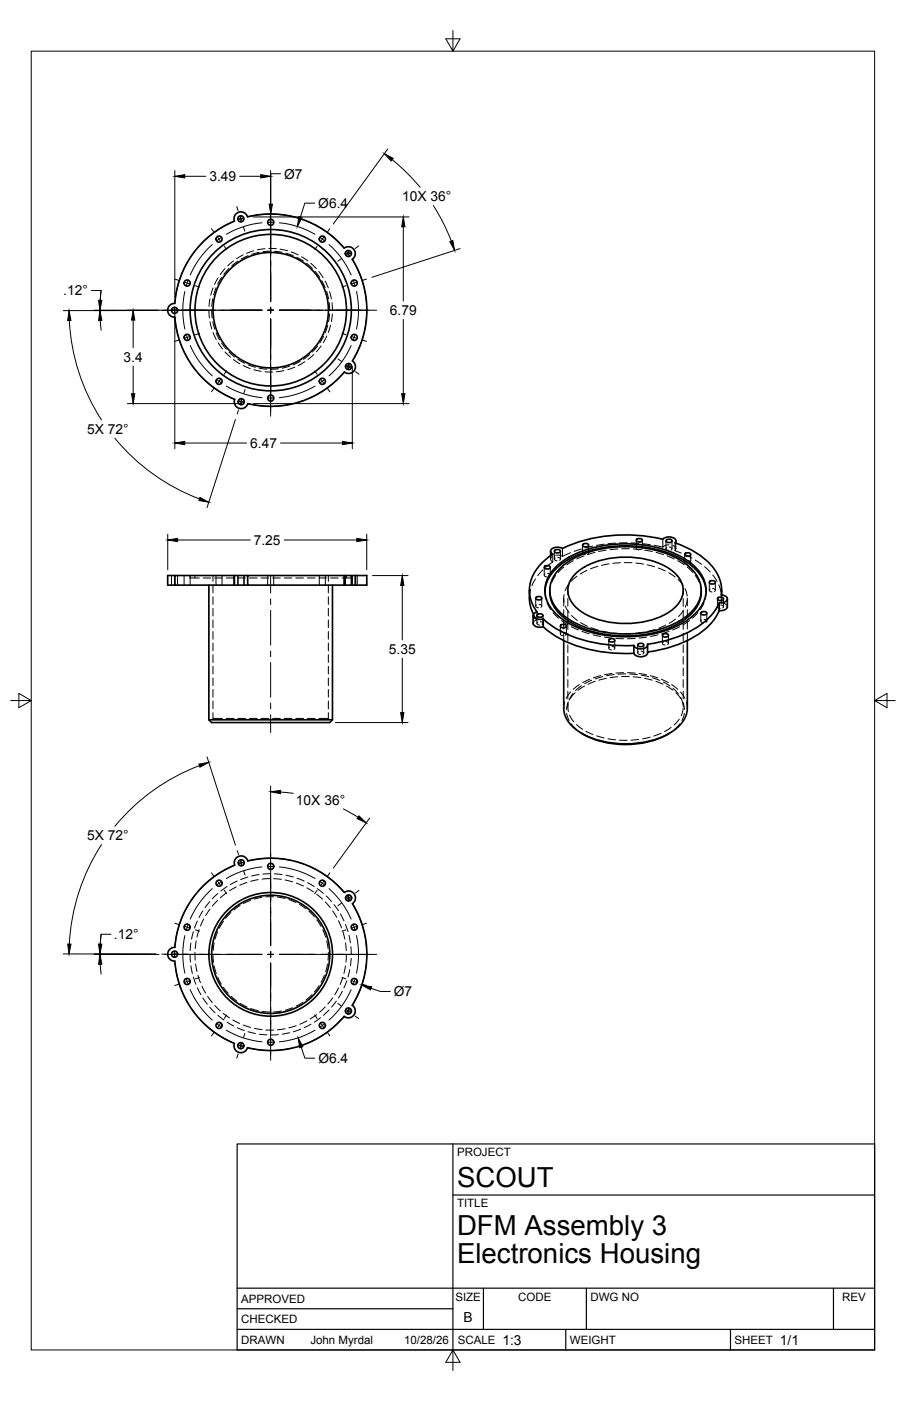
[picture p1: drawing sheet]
<svg xmlns="http://www.w3.org/2000/svg" width="279mm" height="432mm" viewBox="0 0 279 432" stroke-linecap="round" stroke-linejoin="round" font-family="sans-serif">
<defs><g id="words">
<g font-size="8.5">
<text x="140.9" y="365.8">SCOUT</text>
<text x="140.9" y="380.8">DFM Assembly 3</text>
<text x="140.9" y="389.4">Electronics Housing</text>
</g>
<g font-size="4.3">
<text x="64.6" y="55.8">3.49</text>
<text x="87.7" y="55">Ø7</text>
<text x="98.1" y="64.1">Ø6.4</text>
<text x="124" y="62.1">10X 36°</text>
<text x="19.5" y="91.1">.12°</text>
<text x="120.2" y="97.1">6.79</text>
<text x="38.1" y="111.5">3.4</text>
<text x="26.9" y="133.8">5X 72°</text>
<text x="77.2" y="138">6.47</text>
<text x="78.3" y="167.9">7.25</text>
<text x="119.9" y="201.5">5.35</text>
<text x="91.3" y="248">10X 36°</text>
<text x="26.9" y="259">5X 72°</text>
<text x="35.1" y="289.5">.12°</text>
<text x="121.5" y="307">Ø7</text>
<text x="98.2" y="327.6">Ø6.4</text>
<text x="143" y="407.5">B</text>
<text x="154.9" y="414.4">1:3</text>
<text x="240.5" y="414.4">1/1</text>
</g>
<g font-size="3.5">
<text x="140.9" y="356.4">PROJECT</text>
<text x="140.9" y="372.1">TITLE</text>
<text x="74.4" y="401.5">APPROVED</text>
<text x="140.4" y="400.8">SIZE</text>
<text x="159.8" y="400.8">CODE</text>
<text x="182.1" y="400.8">DWG NO</text>
<text x="259.7" y="400.8">REV</text>
<text x="74.4" y="407.8">CHECKED</text>
<text x="74.4" y="414.2">DRAWN</text>
<text x="95.7" y="414.2">John Myrdal</text>
<text x="124.6" y="414.2">10/28/26</text>
<text x="141.2" y="414.2">SCALE</text>
<text x="175.7" y="414.2">WEIGHT</text>
<text x="226.5" y="414.2">SHEET</text>
</g>
</g></defs>
<!-- layer: Visible -->
<g fill="none" stroke="#000" stroke-width=".51">
<path d="M106.1 76.5a2.13 2.13 0 0 1 3.1 .4 2.13 2.13 0 0 1-.6 3M106.1 76.5a29.6 29.6 0 0 0-29.8-9.7 2.12 2.12 0 0 0-2.7-1.4 2.12 2.12 0 0 0-1.3 2.7 29.7 29.7 0 0 0-18.4 25.4 2.12 2.12 0 0 0-2.2 2.1 2.12 2.12 0 0 0 2.2 2.2 29.6 29.6 0 0 0 18.5 25.3M108.6 79.9a29.6 29.6 0 0 1 .1 31.3 2.13 2.13 0 0 1 .5 3 2.13 2.13 0 0 1-3 .5 29.7 29.7 0 0 1-29.8 9.7 2.12 2.12 0 0 1-2.7 1.4 2.12 2.12 0 0 1-1.3-2.7M53.9 177.4h-2.2v2.9h2.2M72.2 177.4h4.2M72.2 177.4h-18.3v2.9h18.3M72.2 177.4v2.9M106.2 177.4h-29.8v2.9h29.8M109.6 177.4h-3.4v2.9M109.6 177.4h3.5v2.9h-3.5M109.6 177.4v2.9M167.9 174.6a.97 .97 0 0 1 1-.3 .97 .97 0 0 1 .7 .8 .97 .97 0 0 1-1 .3 .97 .97 0 0 1-.7-.8z"/>
<path d="M169.8 169.9v1.3M171 169.7a.97 .97 0 0 1 1-.4 .97 .97 0 0 1 .8 .8 .97 .97 0 0 1-1 .4 .97 .97 0 0 1-.8-.8zM171.1 175.1a29.1 29.1 0 0 1 18.8-7.4 35.9 35.9 0 0 1 22.2 5.1 10.8 10.8 0 0 1 5.4 11.1 14.7 14.7 0 0 1-8.6 9 39.3 39.3 0 0 1-33.6-.8 12.7 12.7 0 0 1-7.2-9.5 9.8 9.8 0 0 1 3-7.5zM172.4 175.5a27.7 27.7 0 0 1 18.5-7 31.9 31.9 0 0 1 21.4 5.9 8.9 8.9 0 0 1 2 12.9 24.1 24.1 0 0 1-15.5 7.7 35.2 35.2 0 0 1-23.9-4.5 10.1 10.1 0 0 1-5.1-10.4 10.2 10.2 0 0 1 2.6-4.6zM177.9 176.4a25.2 25.2 0 0 1 20.1-4.3 17.8 17.8 0 0 1 11.6 6.2 6.7 6.7 0 0 1-1.7 9.2 25.2 25.2 0 0 1-20.1 4.3 17.8 17.8 0 0 1-11.6-6.3 6.7 6.7 0 0 1 1.7-9.1zM179.7 167.8a.97 .97 0 0 1 1-.3 .97 .97 0 0 1 .8 .7 .97 .97 0 0 1-1 .4 .97 .97 0 0 1-.8-.8zM196.3 166.3a.97 .97 0 0 1 1-.4 .97 .97 0 0 1 .7 .8 .97 .97 0 0 1-1 .4 .97 .97 0 0 1-.7-.8zM205.4 166.5a.97 .97 0 0 1 1.1-.4 .97 .97 0 0 1 .7 .8 .97 .97 0 0 1-1 .4 .97 .97 0 0 1-.8-.8zM208.4 166.7v.7M211.2 170.7a.97 .97 0 0 1 1-.4 .97 .97 0 0 1 .8 .8 .97 .97 0 0 1-1.1 .4 .97 .97 0 0 1-.7-.8zM218.8 179.3a.97 .97 0 0 1 1-.4 .97 .97 0 0 1 .8 .8 .97 .97 0 0 1-1.1 .4 .97 .97 0 0 1-.7-.8zM64.4 180.3v41.5"/>
<path d="M72.2 180.3h4.2M102.5 180.3v41.5l-.8 .9h-36.4l-.9-.9M106.2 180.3h3.4M163.3 181.9l.1 3.9 1.1 3.5M164.4 189.7v2.4a2.38 2.38 0 0 0 3.2 1.1M165.3 184.2a.97 .97 0 0 1 1-.4 .97 .97 0 0 1 .7 .8 .97 .97 0 0 1-1 .4 .97 .97 0 0 1-.7-.8zM165.7 189.5a.97 .97 0 0 1 1-.4 .97 .97 0 0 1 .7 .8 .97 .97 0 0 1-1 .4 .97 .97 0 0 1-.7-.8zM167.5 190.8v2.4M167.5 193.2a36.1 36.1 0 0 0 22.1 8.1h5.9a2.67 2.67 0 0 0 4.2 .2v-.3M168 182.2a11.9 11.9 0 0 1 6.1-9 38.2 38.2 0 0 1 29.3-3.6 20.6 20.6 0 0 1 13.4 8.9l.8 2.5 .2 1.2M169.5 181.9a10.4 10.4 0 0 0 5.5 9.3 35.7 35.7 0 0 0 27.9 3.5 19 19 0 0 0 12.5-8.6 8.5 8.5 0 0 0 .9-4.2M172.9 192.8a.97 .97 0 0 1 1-.4 .97 .97 0 0 1 .7 .8 .97 .97 0 0 1-1 .3 .97 .97 0 0 1-.7-.7z"/>
<path d="M173.8 197.4v20.9a9.5 9.5 0 0 0 5.6 7.7 29.4 29.4 0 0 0 28.2-.7 9 9 0 0 0 4.4-7v-20.9M187.8 197.1a.97 .97 0 0 1 1-.3 .97 .97 0 0 1 .7 .8 .97 .97 0 0 1-1 .3 .97 .97 0 0 1-.7-.8zM195.5 198.9v2.5M196.7 198.6a.97 .97 0 0 1 1-.4 .97 .97 0 0 1 .8 .8 .97 .97 0 0 1-1 .4 .97 .97 0 0 1-.8-.8zM199.7 198.8v2.4M204.3 195.6a.97 .97 0 0 1 1.1-.4 .97 .97 0 0 1 .7 .8 .97 .97 0 0 1-1 .4 .97 .97 0 0 1-.8-.8zM216.2 188.8a.97 .97 0 0 1 1-.4 .97 .97 0 0 1 .7 .8 .97 .97 0 0 1-1 .4 .97 .97 0 0 1-.7-.8zM221.3 184.4a.97 .97 0 0 1 1-.4 .97 .97 0 0 1 .8 .8 .97 .97 0 0 1-1 .3 .97 .97 0 0 1-.8-.7zM221.8 188.2v-2.4a19.8 19.8 0 0 1-11 9.7l-5.2 1.9-5.9 1.2a1.99 1.99 0 0 1-2.9 1.3l-1-.5-.3-.5a42.3 42.3 0 0 1-25.7-6.3l-2.3-1.8M221.8 188.2a19.7 19.7 0 0 1-11 9.7l-5.2 1.9-5.9 1.2M221.8 185.8a1.99 1.99 0 0 0 2.5-1.4l-.6-.7-1.3-.3a12.3 12.3 0 0 0-5.2-11.2l-4-2.7-5-2.2a1.29 1.29 0 0 0-.2-1.4 1.29 1.29 0 0 0-1.4-.4l-1.3 .1-.9 .6a47.7 47.7 0 0 0-30.9 2.8 2.88 2.88 0 0 0-3.6 .6 .97 .97 0 0 0 .6 1.2 13.7 13.7 0 0 0-7.2 11.6 11.1 11.1 0 0 0 2.3 6.2 1.07 1.07 0 0 0-1.2 1 1.07 1.07 0 0 0 1 1.1l.8 .2 1.4-.1M222.5 181.9v1.5"/>
<path d="M224.3 184.6v2.4M224.3 187a2.08 2.08 0 0 1-2.5 1.2M64.4 221.8h38.1M179.4 226a28.2 28.2 0 0 0 27 0M106.1 313.3a2.12 2.12 0 0 0 3-.4 2.12 2.12 0 0 0-.5-3.1 29.6 29.6 0 0 0 .1-31.3 2.13 2.13 0 0 0 .5-3 2.13 2.13 0 0 0-3-.4 29.7 29.7 0 0 0-29.8-9.7 2.12 2.12 0 0 0-2.7-1.5 2.12 2.12 0 0 0-1.3 2.8 29.7 29.7 0 0 0-18.5 25.3 2.12 2.12 0 0 0-2.2 2.1 2.12 2.12 0 0 0 2.2 2.1 29.7 29.7 0 0 0 18.4 25.4 2.12 2.12 0 0 0 1.3 2.7 2.12 2.12 0 0 0 2.7-1.4 29.6 29.6 0 0 0 29.8-9.6"/>
<circle cx="67.6" cy="73.7" r=".94"/>
<circle cx="74.3" cy="67.4" r=".94"/>
<circle cx="83.5" cy="68.5" r=".94"/>
<circle cx="99.4" cy="73.7" r=".94"/>
<circle cx="107.4" cy="78.1" r=".94"/>
<circle cx="53.8" cy="95.7" r=".94"/>
<circle cx="57.7" cy="87.2" r=".94"/>
<circle cx="83.5" cy="95.6" r="23.4"/>
<circle cx="83.5" cy="95.6" r="17.8"/>
<circle cx="83.5" cy="95.6" r="24.9"/>
<circle cx="109.3" cy="87.2" r=".94"/>
<circle cx="57.7" cy="104" r=".94"/>
<circle cx="67.6" cy="117.5" r=".94"/>
<circle cx="99.4" cy="117.5" r=".94"/>
<circle cx="107.5" cy="113" r=".94"/>
<circle cx="109.3" cy="104" r=".94"/>
<circle cx="74.4" cy="123.8" r=".94"/>
<circle cx="83.5" cy="122.7" r=".94"/>
<circle cx="67.6" cy="272.2" r=".94"/>
<circle cx="74.4" cy="265.9" r=".94"/>
<circle cx="83.5" cy="267" r=".94"/>
<circle cx="99.4" cy="272.2" r=".94"/>
<circle cx="107.5" cy="276.8" r=".94"/>
<circle cx="53.8" cy="294.1" r=".94"/>
<circle cx="57.7" cy="285.8" r=".94"/>
<circle cx="83.5" cy="294.1" r="18.2"/>
<circle cx="83.5" cy="294.1" r="19.1"/>
<circle cx="109.3" cy="285.8" r=".94"/>
<circle cx="57.7" cy="302.5" r=".94"/>
<circle cx="67.6" cy="316" r=".94"/>
<circle cx="99.4" cy="316" r=".94"/>
<circle cx="107.4" cy="311.6" r=".94"/>
<circle cx="109.3" cy="302.5" r=".94"/>
<circle cx="74.3" cy="322.3" r=".94"/>
<circle cx="83.5" cy="321.2" r=".94"/>
</g>
<!-- layer: Hidden -->
<g fill="none" stroke="#000" stroke-width=".31">
<path d="M75 78.6l-2.1 1.1M76.5 78.8l-2.1 1.1M78.3 77.3l-2.3 .8M79.9 77.8l-2.3 .6M81.7 76.6l-2.3 .4M82.9 76.6h2.3M83.5 77.4l-2.4 .2M84.7 77.4l2.3 .4M86.4 76.8l2.3 .5M88.2 78l2.2 .8M89.8 77.7l2.1 .9M91.5 79.3l2.1 1.2"/>
<path d="M93 79.1l2 1.3M64.4 95.6l.2 2.4M64.7 92.1l-.2 2.3M64.7 99.1l.6 2.3M65.3 95.6l.1 2.4M65.6 92.1l-.3 2.3M65.6 99.2l.7 2.3M65.7 88.8l-.7 2.2M66.7 88.7l-.8 2.2M67.3 85.6l-1.2 2.1M68.3 85.5l-1.2 2.1M69.4 82.8l-1.5 1.8"/>
<path d="M70.6 82.7l-1.6 1.8M72 80.4l-1.8 1.6M73.3 80.5l-1.8 1.4M94.6 81.2l1.7 1.5M95.9 81.2l1.7 1.6M97.2 83.6l1.4 1.9M98.3 83.7l1.4 1.9M99.2 86.5l1.1 2.1M100.2 86.6l1 2.1M100.7 89.8l.6 2.3M101.5 93.2l.2 2.4M101.6 89.9l.6 2.2"/>
<path d="M101.6 96.8l-.3 2.3M102.4 93.3l.1 2.3M102.5 96.8l-.3 2.3M65.7 102.5l1 2.1M66.7 102.6l1 2.1M67.3 105.7l1.3 1.9M68.3 105.7l1.5 1.9M69.4 108.5l1.7 1.6M70.6 108.5l1.8 1.6M72 110.8l2 1.3M73.4 110.8l2 1.2M75 112.7l2.2 .9"/>
<path d="M76.5 112.4l2.3 .8M78.3 113.9l2.3 .5M79.9 113.5l2.4 .3M81.7 114.6l2.4 .1M85.9 113.7l-2.4 .1M87.6 114.2l-2.4 .4M89.3 112.8l-2.3 .7M90.9 113.2l-2.2 .7M92.6 111.4l-2.2 1M94 111.5l-2 1.2M95.5 109.3l-1.9 1.4M96.8 109.3l-1.8 1.5"/>
<path d="M97.9 106.7l-1.5 1.8M99 106.6l-1.4 1.8M99.8 103.7l-1.2 2M100.8 103.6l-1.1 2M101 100.3l-.7 2.3M101.9 100.2l-.7 2.3M52.9 177.4v2.9M53.9 177.4v2.9M54.8 177.4v2.9M56.8 177.4v2.9M58.6 178.1h2.8M58.6 177.4v2.9"/>
<path d="M60.1 177.4v.7M62.6 178.1h2.4M65.7 177.4v1.8M66.2 178.1h2.4M66.6 177.4v2.9M68.5 177.4v2.9M69.8 178.1h2.4M72.2 177.4v2.9M72.3 177.4v2.9M72.4 177.4v2.9M73.3 177.4v2.9M73.3 178.1h2.4"/>
<path d="M73.4 177.4v2.9M75.2 177.4v2.9M75.3 177.4v2.9M76.3 177.4v2.9M76.9 178.1h2.4M80.5 178.1h2.4M82.5 177.4v2.9M84.1 178.1h2.3M84.4 177.4v2.9M87.6 178.1h2.4M91.2 178.1h2.4M94.8 178.1h2.4"/>
<path d="M98.4 178.1h2.3M98.5 177.4v2.9M100.3 177.4v2.9M101.3 177.4v1.8M101.9 178.1h2.4M105.5 178.1h2.8M106.1 177.4v2.9M106.5 177.4v2.9M106.6 177.4v2.9M106.8 177.4v.7M108.3 177.4v2.9M108.4 177.4v2.9"/>
<path d="M108.6 177.4v2.9M109.5 177.4v2.9M110.2 177.4v2.9M165.1 178.4l-1.1 2.1M167.4 175.7l-1.6 1.7M167.8 174.9v2.4M168.1 176.9h-.1a.54 .54 0 0 0 0 .7 .54 .54 0 0 0 .7 .2M168.8 176.7l.4 .1a.46 .46 0 0 1 .5 .3 .46 .46 0 0 1-.3 .6M169.7 174.9v2.4M169.8 171.2v1.1M170.3 171.5a.9 .9 0 0 0-.5 .9 .9 .9 0 0 0 .7 .8M170.5 170.8v2.4l-2.2 1.7"/>
<path d="M171 169.9v2.4M171.2 171.9v.1a.55 .55 0 0 0-.1 .7 .55 .55 0 0 0 .7 .1M171.4 177.4l-1.2 2M171.4 171.1h1l1.1 .4M172 171.8h.3a.46 .46 0 0 1 .5 .4 .46 .46 0 0 1-.2 .5M172.8 169.9v2.4M173.5 169.1v2.4M173.8 174.8l-1.7 1.6M175.9 170.4l-2.4 1.1M176.8 172.8l-2 1.3M177.9 177.6l-1.8 1.5M179.3 169.2l-2.2 .7"/>
<path d="M179.7 168v2.5M179.9 170.1a.54 .54 0 0 0-.1 .7 .54 .54 0 0 0 .7 .2M180.1 171.3l-2.2 1M180.7 169.9l.5 .1a.41 .41 0 0 1 .3 .4 .41 .41 0 0 1-.2 .4M181 175.8l-2.1 1.1M181.5 168v2.5M182.8 168.3l-2.3 .6M183.5 170.3l-2.3 .6M184.3 174.6l-2.2 .7M186.3 167.7l-2.3 .4M187 169.6l-2.4 .4M187.8 173.8l-2.3 .5"/>
<path d="M189.9 167.4l-2.4 .2M190.5 169.2l-2.3 .2M191.3 173.4l-2.3 .2M191.7 169.1h2.4M192.5 173.4h2.4M193.4 167.3h-2.3M194.6 167.3l2.4 .1M195.3 169.2l2.4 .2M196.1 173.5l2.3 .4M196.2 166.5v2.5M196.5 168.6a.53 .53 0 0 0-.2 .7 .53 .53 0 0 0 .7 .2M197.2 168.4l.3 .1a.46 .46 0 0 1 .5 .3 .46 .46 0 0 1-.2 .5"/>
<path d="M198.1 166.5v2.5M198.2 167.6l2.4 .3M198.8 169.6l2.4 .4M199.6 174.1l2.3 .6M202.3 170.3l2.3 .6M203 175.1l2.2 .9M204.4 166.2v2.4l-2.7-.5M205.4 166.7v2.4M205.6 168.8a.54 .54 0 0 0-.1 .7 .54 .54 0 0 0 .7 .2M205.7 171.3l2.2 1M206.2 176.5l2 1.3M206.3 167.9l-1.1 .2-.8 .5"/>
<path d="M206.4 168.6l.3 .1a.46 .46 0 0 1 .5 .3 .46 .46 0 0 1-.2 .5M207.2 166.7v2.4M207.5 168.1a.98 .98 0 0 1 .7 1.6M208.2 167.3v2.4l1.9 .8M208.4 167.4v1.7M209 172.8l2 1.3M209.1 178.6l1.6 1.8M211.1 170.9v2.4M211.2 170.9l2.2 1.1M211.4 173a.53 .53 0 0 0-.2 .7 .53 .53 0 0 0 .8 .2M212 174.8l1.7 1.6M212.2 172.8h.3a.46 .46 0 0 1 .5 .4 .46 .46 0 0 1-.3 .5"/>
<path d="M213 170.9v2.4M214.4 172.6l2 1.3M214.4 177.4l1.2 2M217.3 174.7l1.7 1.6M218.7 179.5v2.4M219.8 177.2l1.3 2M220.6 179.5v2.4M65.7 180.3v2.4M65.7 183.9v2.4M65.7 187.5v2.4M65.7 191.1v2.3M65.7 194.6v2.4"/>
<path d="M65.7 198.2v2.4M101.3 180.3v2.4M101.3 183.9v2.4M101.3 187.5v2.4M101.3 191.1v2.3M101.3 194.6v2.4M101.3 198.2v2.4M163.6 181.7l-.3 2.7M164.5 189.3l1.1 1.7-.9 .5-.3 .6M165.2 184.4v2.4M165.5 186.4a.53 .53 0 0 0-.2 .8 .53 .53 0 0 0 .8 .1M165.6 188.6v3.6"/>
<path d="M165.9 191.8a.54 .54 0 0 0-.2 .7 .54 .54 0 0 0 .7 .2M166.2 186.3h.3a.45 .45 0 0 1 .5 .3 .45 .45 0 0 1-.2 .6M166.6 191.6l.5 .1a.41 .41 0 0 1 .4 .4 .41 .41 0 0 1-.3 .4M167.1 184.4v2.4M167.4 189.7v2.5M168 182.2l.3 2.5M168 181.9v.7M168.7 185.8l1.1 2.1M169.8 180.6l-.3 2M170.6 188.8l1.7 1.7M172.8 193v2.4M173.1 195a.53 .53 0 0 0-.2 .8 .53 .53 0 0 0 .8 .1"/>
<path d="M173.2 191.3l2 1.3M173.8 194.9h.3a.44 .44 0 0 1 .6 .3 .44 .44 0 0 1-.3 .6M173.8 184.4v2.3M173.8 187.9v2.4M173.8 191.5v2.4M173.8 195.1v2.3M173.9 183.3l.1 2.3M174.3 186.8l1.2 2M174.7 193v2.4M175.1 181.9v1.4M175.1 184.5v2.3M175.1 188v2.4"/>
<path d="M175.1 191.6v2.4M175.1 195.2v2.3M175.1 198.8v2.3M175.4 180l-1.1 2.1M176.2 193.1l2.2 1.1M176.3 189.7l1.8 1.5M179 191.9l2.1 1.1M179.5 194.6l2.2 .7M182.2 193.5l2.3 .7M182.9 195.6l2.3 .6M185.6 194.5l2.4 .5M186.4 196.4l2.3 .3"/>
<path d="M187.7 197.4v2.4M188 199.4a.53 .53 0 0 0-.2 .7 .53 .53 0 0 0 .8 .2M188.8 199.2l.4 .1a.41 .41 0 0 1 .4 .4 .41 .41 0 0 1-.3 .5M189.1 195.1l2.4 .2M189.6 197.4v2.4M189.9 196.8l2.4 .1M195.1 195.3h-2.4M195.9 196.8l-2.4 .1M196.7 198.8v2.4M198.5 198.8v2.4M198.6 194.8l-2.4 .4M199.4 196.4l-2.3 .3"/>
<path d="M199.7 198.6v2.6M202 194l-2.3 .6M202.9 195.7l-2.3 .5M204.3 195.8v2.5M204.6 197.9h-.1a.54 .54 0 0 0-.1 .7 .54 .54 0 0 0 .7 .2M205.3 197.7l.3 .1a.46 .46 0 0 1 .5 .3 .46 .46 0 0 1-.2 .5M205.3 192.7l-2.1 .9M206.1 195.8v2.5M206.3 194.6l-2.2 .7M208.3 190.8l-1.9 1.3M209.6 193.2l-2.2 1M210.7 181.9v1.4"/>
<path d="M210.7 184.5v2.3M210.7 188v2.4M210.7 191.6v2.4M210.7 195.2v2.3M210.7 198.8v2.3M210.7 188.2l-1.5 1.8M211.3 181.4l.6 2.3M211.9 184.9l-.6 2.3M212 184.4v2.3M212 187.9v2.4M212 191.5v2.4M212 195.1v2.3"/>
<path d="M212.6 191.3l-2 1.3M215.2 188.8l-1.6 1.7M216 180.6l.3 2M216.1 189v2.5M216.4 191.1h-.1a.55 .55 0 0 0 0 .7 .55 .55 0 0 0 .7 .2M217.1 185.8l-1.1 2.1M217.1 190.9l.5 .1a.43 .43 0 0 1 .4 .4 .43 .43 0 0 1-.3 .4M217.7 182.2l-.2 2.5M217.8 181.9v.7M218 189v2.5M219 181.5a.54 .54 0 0 0-.1 .8 .54 .54 0 0 0 .7 .2M219.8 181.4h.1a.51 .51 0 0 1 .6 .3 .51 .51 0 0 1-.2 .6"/>
<path d="M221.3 184.6v2.4M221.5 186.6a.54 .54 0 0 0-.1 .8 .54 .54 0 0 0 .7 .1M221.7 180.3l.7 2.2M222.3 186.5h.3a.45 .45 0 0 1 .5 .3 .45 .45 0 0 1-.3 .6M222.4 183.4v2.4l.1-2.1M222.5 185.8a1.72 1.72 0 0 1 1.8 1.2M222.5 183.4v1M223.1 184.6v2.4M65.7 219.6v1.8h2.9M65.7 201.8v2.4M65.7 205.4v2.3M65.7 208.9v2.4"/>
<path d="M65.7 212.5v2.4M65.7 216.1v2.4M101.3 219.6v1.8h-2.9M101.3 201.8v2.4M101.3 205.4v2.3M101.3 208.9v2.4M101.3 212.5v2.4M101.3 216.1v2.4M174.2 216.3l-.4 2M174.8 219.9l.7 2.2M175.1 202.3v2.4M175.1 205.9v2.4"/>
<path d="M175.1 209.5v2.4M175.1 213v2.4M175.1 216.6v1.3M175.2 217l.1 2.3M175.3 216.4l-.6 2.3M176 213.3l-1.4 1.9M176.7 213.7l-1.2 2.1M177.4 213.5l-1.6 1.8M178.7 211l-1.9 1.4M179.3 211.3l-1.8 1.6M180.3 211.4l-2 1.3M181.8 209.4l-2.1 1"/>
<path d="M182.5 209.7l-2.2 1M183.5 210l-2.2 .9M185.3 208.2l-2.3 .7M185.9 208.5l-2.3 .7M187 209.1l-2.3 .5M188.7 207.6l-2.3 .4M189.4 207.9l-2.4 .4M190.5 208.6l-2.3 .3M192.3 207.3l-2.4 .2M193 207.7l-2.4 .1M193.5 207.3l2.4 .2M194.1 208.5h-2.4"/>
<path d="M194.2 207.7l2.4 .2M195.3 208.6l2.3 .3M196.9 200.8v.1a.55 .55 0 0 0-.1 .7 .55 .55 0 0 0 .7 .1M197.1 207.6l2.3 .4M197.7 200.7h.3a.45 .45 0 0 1 .5 .4 .45 .45 0 0 1-.3 .5M197.7 208.1l2.4 .5M198.8 209.1l2.3 .5M199.7 201h.1M200.6 208.3l2.2 .6M201.2 208.9l2.3 .8M202.3 210l2.2 .9M204 209.4l2.1 1"/>
<path d="M204.6 210.2l2 1.2M205.5 211.4l2 1.3M207.1 211l1.9 1.4M207.6 212.2l1.6 1.7M208.4 213.5l1.6 1.8M209.8 213.3l1.4 1.9M209.9 214.9l.7 2.2M210.5 216.4l.6 2.3M210.7 218.3l-.6 2.3M210.7 202.3v2.4M210.7 205.9v2.4M210.7 209.5v2.4"/>
<path d="M210.7 213v2.4M210.7 216.6v1.3M211 219.8l-.7 2.3M211.6 216.3l.4 2M69.8 221.4h2.4M73.3 221.4h2.4M76.9 221.4h2.4M80.5 221.4h2.4M84.1 221.4h2.3M87.6 221.4h2.4M91.2 221.4h2.4M94.8 221.4h2.4"/>
<path d="M175.7 220.5l1.3 2M176.2 223.1l1.6 1.7M177.8 223.3l1.9 1.5M178.7 225.6l1.3 .8M180.7 225.4l2.2 1M184 226.8l2.3 .7M187.5 227.7l2.3 .3M191 228.1l2.4 .1M197 227.9l-2.4 .2M200.5 227.2l-2.3 .5M203.9 226l-2.3 .9M207 224.2l-2.1 1.3"/>
<path d="M207.1 225.6l-1.3 .8M209.5 221.7l-1.6 1.8M209.6 223.1l-1.6 1.7M64.7 277.9l-1.5 1.8M67.1 277.5l-1.6 1.8M67.2 275.4l-1.7 1.6M69.8 275.2l-1.9 1.5M70 273.2l-1.9 1.4M72.9 273.3l-2.1 1.2M73.1 271.5l-2.1 1.1M74 279.1l-1.9 1.4M76.2 272l-2.3 .8"/>
<path d="M76.5 270.3l-2.3 .8M77.3 277.5l-2.2 1M79.6 271.1l-2.3 .5M79.9 269.6l-2.3 .4M80.8 276.6l-2.4 .5M83.2 270.8l-2.4 .2M83.5 269.3l-2.4 .1M84.3 276.4h-2.3M84.4 270.8l2.4 .2M84.6 269.3l2.4 .3M85.6 276.5l2.3 .4M87.9 271.2l2.4 .6"/>
<path d="M88.2 269.7l2.3 .6M89.1 277.3l2.2 .9M91.4 272.2l2.2 .9M91.6 270.7l2.2 .8M92.4 278.7l1.9 1.4M94.6 273.6l2.1 1.3M94.8 272.1l2.1 1.1M97.6 275.6l1.9 1.5M97.9 273.9l1.8 1.5M100.3 278l1.6 1.8M100.6 276.1l1.6 1.8M103 278.8l1.4 1.9"/>
<path d="M58.6 294.2l.1 2.3M58.9 290.6l-.2 2.4M58.9 297.7l.4 2.3M59.6 287.2l-.5 2.3M60.1 293.5l.1 2.4M60.3 297.1l.4 2.3M60.5 290l-.3 2.4M60.9 283.8l-.9 2.2M61.4 286.5l-.7 2.3M62.5 280.7l-1.1 2.1M62.8 283.3l-1 2.1M64.7 280.2l-1.3 2"/>
<path d="M65.7 294.2l.1 2.3M66 290.6l-.3 2.4M66.1 297.7l.6 2.3M67.1 287.1l-.8 2.3M68.9 284l-1.3 2.1M71.2 281.3l-1.6 1.7M95.3 280.8l1.6 1.8M97.7 283.5l1.3 2M99.5 286.6l.9 2.2M100.8 290l.4 2.3M101 297.1l-.6 2.4M101.2 293.5v2.4"/>
<path d="M102.6 280.7l1.2 2M104.4 283.8l.9 2.2M105 281.7l1.1 2.1M105.7 287.1l.6 2.3M106.5 297.7l-.4 2.3M106.5 284.9l.8 2.2M106.6 290.6l.2 2.4M106.8 294.2l-.1 2.3M107.6 288.3l.5 2.3M107.9 298.8l-.6 2.3M108.2 291.8l.1 2.3M108.3 295.3l-.2 2.4"/>
<path d="M59.6 301.1l.8 2.3M60.9 304.5l1.1 2.1M61 300.6l.8 2.3M62.3 304l1.1 2.1M62.6 307.6l1.3 1.9M64 307.1l1.4 1.9M64.7 310.4l1.6 1.7M66.2 309.9l1.7 1.7M67.1 301.2l1.1 2.1M67.2 312.9l1.9 1.5M68.8 312.3l2 1.4M68.9 304.3l1.5 1.9"/>
<path d="M70 315l2.1 1.2M71.2 307l1.9 1.6M71.8 314.4l2.1 1M73.2 316.8l2.2 .8M74.1 309.2l2.1 1.2M75 315.9l2.3 .8M76.5 318l2.3 .5M77.3 310.8l2.3 .7M78.4 316.9l2.4 .4M79.9 318.7l2.4 .3M80.8 311.7l2.4 .2M82 317.4l2.4 .1"/>
<path d="M85.8 318.9l-2.3 .1M86.8 311.6l-2.4 .3M87.9 317.1l-2.3 .3M89.3 318.3l-2.3 .4M90.2 310.6l-2.3 .8M91.4 316.1l-2.3 .7M92.7 317.2l-2.2 .8M93.4 308.9l-2.1 1.2M94.6 314.7l-2.1 1M95.9 315.7l-2.1 1M96.2 306.6l-1.8 1.6M97.6 312.7l-1.9 1.4"/>
<path d="M98.4 303.8l-1.4 1.9M98.8 313.7l-1.9 1.3M100 300.6l-1 2.2M100.3 310.3l-1.7 1.7M101.5 311.3l-1.7 1.6M102.6 307.6l-1.5 1.9M103.7 308.5l-1.4 1.9M104.4 304.5l-1.2 2.1M105.6 305.5l-1.2 2.1M105.7 301.2l-.8 2.2M107 302.3l-.9 2.2"/>
</g>
<!-- layer: Border -->
<path d="M9.6 15.8h260.1v400.3h-260.1zM139.7 9.4v6.4l-2.2-3.8h4.4l-2.2 3.8M3.3 215.9h6.3l-3.8 2.2v-4.4l3.8 2.2M269.7 215.9l3.8-2.2v4.4l-3.8-2.2h6.4M139.7 416.1l2.2 3.8h-4.4l2.2-3.8v6.3" fill="none" stroke="#000" stroke-width=".31"/>
<!-- layer: Titleblock -->
<path d="M73.1 352.6h196.6v63.5h-196.6zM139.7 352.6v63.5M139.7 368.3h130M73.1 397h196.6M149.1 397v12.7M180.8 397v12.7M257 397v12.7M73.1 409.7h196.6M73.1 403.4h66.6M174.5 409.7v6.4M225.3 409.7v6.4" fill="none" stroke="#000" stroke-width=".36"/>
<!-- layer: Smart Centers -->
<g fill="none" stroke="#000" stroke-width=".31">
<path d="M60 77.5l-1.1 1.5M65.2 70.5l.8 1M65.5 75.4a27.2 27.2 0 0 0-6.8 9.3M67 73l1.1 1.4M68.3 73.2l-1.5 1M69.1 75.9l.8 1M71.8 68.4a29.4 29.4 0 0 0-10.7 7.8M73 63.7l.4 1.2M73.4 67.4h1.8M74 66.6l.5 1.7M74.3 66.5v1.8M75.1 70l.4 1.2"/>
<path d="M75.1 67.2l-1.7 .5M80.8 68.7a27.2 27.2 0 0 0-11 3.5M82.6 68.5h1.8M83.5 62.9v30M86.1 68.7a27.2 27.2 0 0 1 11.1 3.5M90 66.7a29.4 29.4 0 0 0-13.2 0M91.7 67.2l1.7 .5M95.1 68.4a29.2 29.2 0 0 1 10.6 7.7M97.8 75.9l-.8 1M98.7 73.2l1.4 1M99.9 73l-1 1.4M101.5 75.4a27.2 27.2 0 0 1 6.8 9.3"/>
<path d="M101.7 70.5l-.7 1M105.2 79.7l-1 .8M106.5 78.2h1.8M106.9 77.4l1 1.5M107.4 77.3v1.8M108.1 77.6l-1.4 1.1M110.6 75.8l-1 .8M49.9 95.7h1.3M50.8 95.6h30M52.9 95.7h1.8M53.8 94.8v1.7M53.9 94.8v1.8"/>
<path d="M53.9 86l1.3 .4M54 98.3a29.2 29.2 0 0 0 4.1 12.5M56.5 95.7h1.3M56.9 87l1.6 .5M57 89.8a27.6 27.6 0 0 0 0 11.6M58 80.5a29.4 29.4 0 0 0-4 12.5M58 86.4l-.5 1.7M60.3 88.1l1.2 .4M82.6 95.6h1.8M83.5 94.7v1.8M83.5 98.3v30M86.1 95.6h30"/>
<path d="M106.7 88.1l-1.2 .4M108.9 80.4a29.7 29.7 0 0 1 4.1 12.5M108.9 86.4l.6 1.7M109.9 89.8a27.6 27.6 0 0 1 0 11.6M110.1 87l-1.7 .5M113 98.2a29.1 29.1 0 0 1-4.1 12.5M113 86l-1.2 .4M113.1 94.7v1.8M55.2 104.8l-1.3 .4M57.5 103.1l.5 1.7M58.5 103.7l-1.6 .6M58.7 106.5a26.7 26.7 0 0 0 6.8 9.3"/>
<path d="M59 112.4l1.1 1.4M61.2 115.2a29.8 29.8 0 0 0 10.7 7.7M61.5 102.8l-1.2 .4M66 119.7l-.8 1.1M66.8 117l1.5 1M68.1 116.8l-1.1 1.5M69.8 119a27.6 27.6 0 0 0 11 3.6M69.9 114.3l-.8 1.1M97 114.3l.8 1.1M97.2 119a27.6 27.6 0 0 1-11.1 3.6M98.9 116.8l1 1.5M100.1 117l-1.4 1"/>
<path d="M101 119.7l.7 1.1M104.2 110.6l1.1 .8M105.5 102.8l1.2 .4M105.8 115.1a29.8 29.8 0 0 1-10.6 7.7M106.6 113h1.8M106.7 112.5l1.5 1M107.5 112.1v1.8M108 112.2l-1.1 1.5M108.3 106.5a26.7 26.7 0 0 1-6.8 9.3M108.4 103.7l1.7 .6M109.5 103.1l-.6 1.7M109.6 114.6l1.1 .7"/>
<path d="M111.8 104.8l1.2 .4M73.5 123.8h1.7M73.5 123.5l1.7 .6M73.6 126.4l-.4 1.2M74.4 122.9v1.8M74.7 123l-.6 1.7M75.6 120l-.4 1.3M82.6 122.7h1.8M90.1 124.5a29.6 29.6 0 0 1-13.1 0M93.5 123.5l-1.7 .5M83.5 177.3v5.5M83.5 184.6v1.8"/>
<path d="M83.5 188.1v10.7M83.5 200.6v1.8M83.5 204.2v10.7M83.5 216.7v1.8M83.5 220.3v5.4M58.1 278.9a29.4 29.4 0 0 0-4.1 12.5M60.1 276l-1.1 1.4M65.2 269l.8 1.1M65.5 273.9a27 27 0 0 0-6.8 9.4M67 271.5l1.1 1.4M68.3 271.7l-1.5 1.1M69.1 274.4l.8 1"/>
<path d="M71.9 266.9a29.5 29.5 0 0 0-10.7 7.7M73.2 262.2l.4 1.2M73.5 265.9h1.7M74.1 265.1l.6 1.7M74.4 265v1.8M75.2 268.5l.4 1.2M75.2 265.7l-1.7 .5M77 265.2a29.4 29.4 0 0 1 13.1 .1M80.8 267.2a26.8 26.8 0 0 0-11 3.6M82.6 267.1h1.8M83.5 261.5v30M86.1 267.2a26.8 26.8 0 0 1 11.1 3.6"/>
<path d="M91.8 265.7l1.7 .6M95.2 266.9a30.1 30.1 0 0 1 10.6 7.8M97.8 274.4l-.8 1M98.7 271.7l1.4 1.1M99.9 271.5l-1 1.4M101.5 273.9a27 27 0 0 1 6.8 9.4M101.7 269l-.7 1.1M105.3 278.3l-1.1 .8M106.6 276.8h1.8M106.9 276.1l1.1 1.4M107.5 275.9v1.8M108.2 276.2l-1.5 1.1"/>
<path d="M108.9 279a29.6 29.6 0 0 1 4.1 12.5M110.7 274.4l-1.1 .8M49.9 294.1h1.3M50.8 294.2h30M53.8 293.2v1.8M53.9 293.2v1.8M53.9 284.5l1.3 .4M54 296.8a30.1 30.1 0 0 0 4 12.5M56.9 285.5l1.6 .5M57 288.4a27.6 27.6 0 0 0 0 11.5M58 284.9l-.5 1.7M60.3 286.6l1.2 .4"/>
<path d="M82.6 294.2h1.8M83.5 293.2v1.8M83.5 296.8v30M86.1 294.2h30M106.7 286.6l-1.2 .4M108.9 284.9l.6 1.7M109.9 288.4a27.6 27.6 0 0 1 0 11.5M110.1 285.5l-1.7 .5M113 296.9a29.8 29.8 0 0 1-4.1 12.5M113 284.5l-1.2 .4M113.1 293.3v1.8M55.2 303.3l-1.3 .4"/>
<path d="M57.5 301.7l.5 1.7M58.5 302.2l-1.6 .6M58.7 305a27 27 0 0 0 6.8 9.4M58.9 310.8l1.1 1.4M61.1 313.6a29.4 29.4 0 0 0 10.7 7.8M61.5 301.3l-1.2 .4M66 318.2l-.8 1.1M66.8 315.5l1.5 1.1M68.1 315.3l-1.1 1.5M69.8 317.5a26.8 26.8 0 0 0 11 3.6M69.9 312.8l-.8 1.1M75.5 318.5l-.4 1.3"/>
<path d="M97 312.8l.8 1.1M97.2 317.5a26.8 26.8 0 0 1-11.1 3.6M98.9 315.3l1 1.5M100.1 315.5l-1.4 1.1M101 318.2l.7 1.1M104.2 309.3l1 .7M105.5 301.3l1.2 .4M105.7 313.7a29.4 29.4 0 0 1-10.6 7.7M106.5 311.6h1.8M106.7 311.1l1.4 1M107.4 310.7v1.8M107.9 310.9l-1 1.4"/>
<path d="M108.3 305a27 27 0 0 1-6.8 9.4M108.4 302.2l1.7 .6M109.5 301.7l-.6 1.7M109.6 313.2l1 .7M111.8 303.3l1.2 .4M73.4 322.3h1.8M73.4 322l1.7 .6M73.4 324.8l-.4 1.3M74.3 321.4v1.8M74.5 321.5l-.5 1.7M76.8 323a29.7 29.7 0 0 0 13.2 0M82.6 321.2h1.8"/>
<path d="M93.4 322.1l-1.7 .5"/>
</g>
<!-- layer: FD_Dimensions -->
<g fill="none" stroke="#000" stroke-width=".31">
<path d="M53.9 52.6v39.2M57 54.3h6.5M73.9 54.3h6.5M83.5 52.6v16.8M86.6 53.6h-3.1v9.3M119.6 45.9l-16.8 23.1M120.9 49.2l4.2 3.7 4.4 4.8M78.1 66.9h48.1M97 62.6h-3l-1.4 4.3M124.4 69.9v22.9M133.6 63.4l2.8 4.8 2.8 6.1M141.9 76.6l-27.2 8.9"/>
<path d="M21.4 98.8a62.2 62.2 0 0 0 9.9 30.6M28.1 89.5h3.1M29 95.6h26.3M30.9 98.8l.3 3M31.2 89.5l-.4 6.1M31.2 89.5l-.3 3.1M41.1 98.7v8.5M48.1 95.7h-28.6M53.9 95.3v43M124.4 98.4v22.9M41.1 112.8v8.5M108.6 113v25.3"/>
<path d="M35.4 135.1a62.2 62.2 0 0 0 26.1 18.7M39.3 124.4h35.3M57 136.5h19.1M72.6 129.3l-8.8 27.2M78.2 124.4h48M86.5 136.5h19.1M51.7 164.7v10.9M54.8 166.4h22.4M87.6 166.4h22.4M113.1 164.7v10.9M114.9 177.4h10.9M124.1 180.4v16.8"/>
<path d="M124.1 202.9v16.7M61.5 236a62.2 62.2 0 0 0-26.1 18.7M63.8 233.3l8.8 27.2M103.4 222.7h22.4M83.5 242.3v19M86.5 244.1l4 .4M105.9 249.3l4.5 2.6M114 252.2l-11.2 15.4M31.3 260.3a62.2 62.2 0 0 0-9.9 30.7M19.5 294l28.6 .1M29 294.2h20M30.9 297.2l.3 3"/>
<path d="M31.2 288h3M31.2 288l-.4 6M31.2 288l-.3 3M114.4 304.6l2.9 1h3.1M92.9 322.8l1.1 3.3h3.1"/>
</g>
<g fill="#000" stroke="#000" stroke-width=".31">
<path d="M53.9 54.3l3.1-.5v1zM80.4 53.8l3.1 .5-3.1 .5zM118.5 47.4l2.8 1.4-.7 .8zM83 62.9h1l-.5 3.1zM92.2 66.7l.9 .4-1.4 2.7zM124.4 66.9l.5 3h-1zM138.7 74.5l1-.4 .5 3.1zM21.3 95.7l.6 3.1h-1zM30.8 95.7l.6 3-1 .1zM30.4 92.6h1l-.6 3zM41.1 95.6l.5 3.1h-1zM40.6 121.3h1l-.5 3.1z"/>
<path d="M53.9 136.5l3.1-.5v1.1zM105.6 136l3 .5-3 .6zM123.9 121.3h1l-.5 3.1zM61.7 153.3l2.7 1.5-3.1-.5zM51.7 166.4l3.1-.5v1zM110 165.9l3.1 .5-3.1 .5zM124.1 177.4l.5 3h-1.1zM123.5 219.6h1.1l-.5 3.1zM61.3 235.5l3.1-.5-2.7 1.5zM83.5 244l3-.4v1zM110.7 251.5l2.2 2.1-2.8-1.3zM20.9 291h1l-.6 3z"/>
<path d="M30.8 294.2l.6 3h-1zM30.4 291h1l-.6 3zM111.5 303.6l3.1 .5-.3 1zM91.9 319.9l1.5 2.7-1 .3z"/>
</g>
<use href="#words"/>
</svg>
